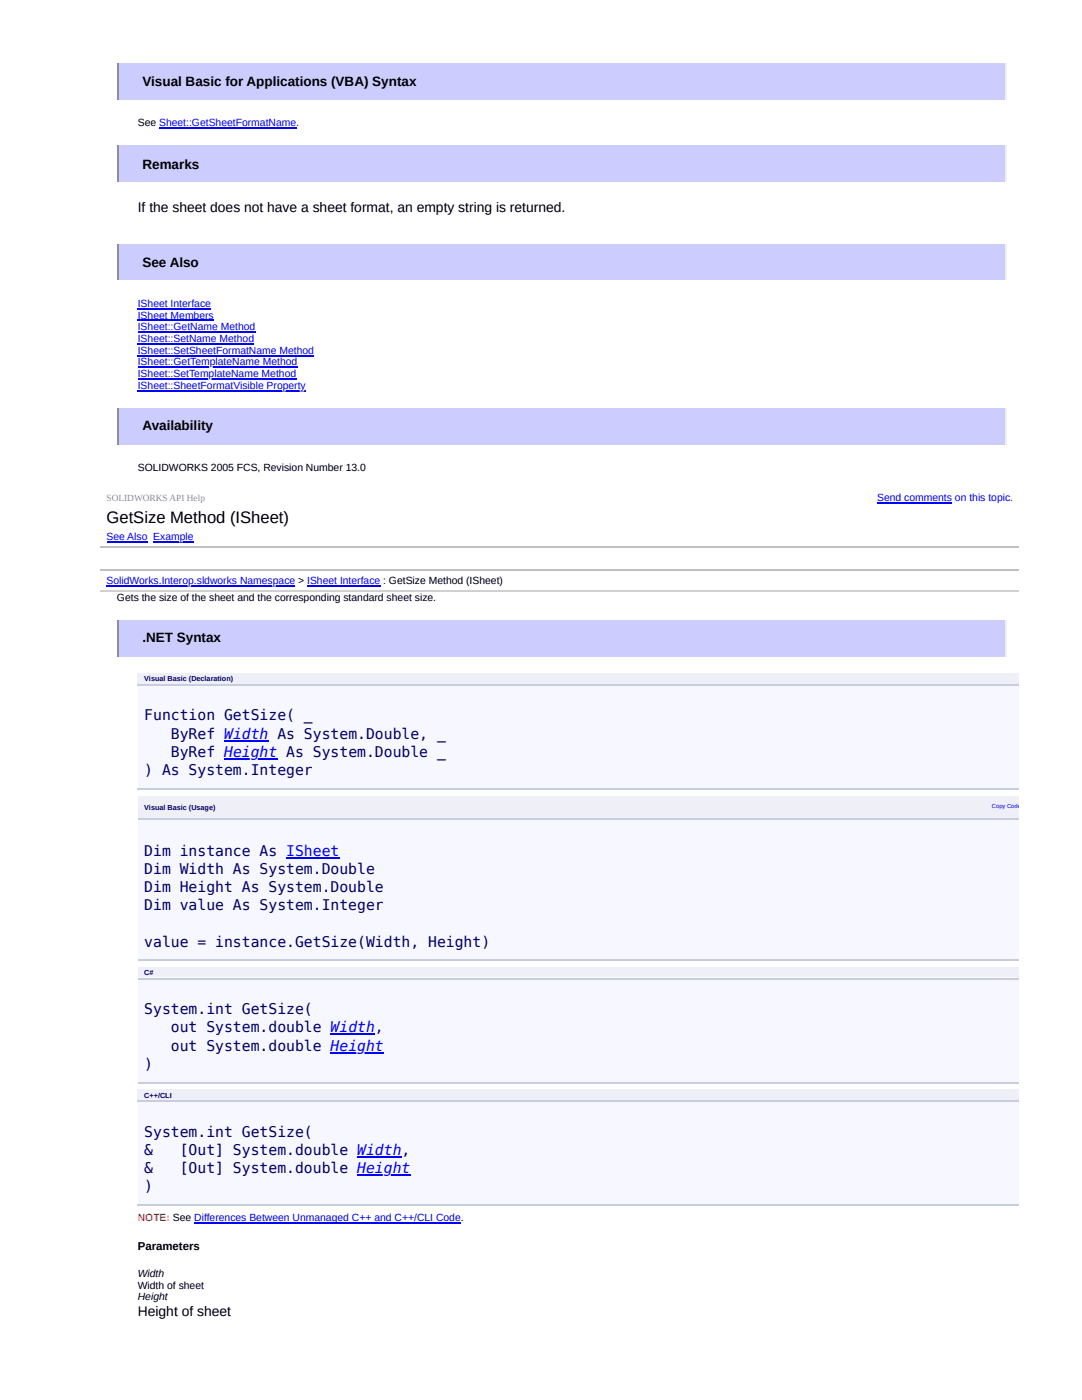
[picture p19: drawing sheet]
<svg xmlns="http://www.w3.org/2000/svg" width="216mm" height="279mm" viewBox="0 0 216 279" stroke-linecap="round" stroke-linejoin="round" font-family="sans-serif">
<defs><g id="words">
<text font-size="3.3" x="21.3" y="104.3">GetSize Method (ISheet)</text>
<g font-size="2.9" fill="#006">
<text x="28.8" y="143.8">Function GetSize( _</text>
<text x="34.1" y="147.4">ByRef Width As System.Double, _</text>
<text x="28.8" y="154.7">) As System.Integer</text>
<text x="34.1" y="151">ByRef Height As System.Double _</text>
<text x="28.8" y="170.8">Dim instance As ISheet</text>
<text x="28.8" y="174.4">Dim Width As System.Double</text>
<text x="28.8" y="178">Dim Height As System.Double</text>
<text x="28.8" y="181.7">Dim value As System.Integer</text>
<text x="28.8" y="188.9">value = instance.GetSize(Width, Height)</text>
<text x="28.8" y="202.4">System.int GetSize(</text>
<text x="34.1" y="206.1">out System.double Width,</text>
<text x="34.1" y="209.7">out System.double Height</text>
<text x="28.8" y="213.3">)</text>
<text x="28.8" y="226.8">System.int GetSize(</text>
<text x="28.8" y="230.5">&amp;</text>
<text x="35.9" y="230.5">[Out] System.double Width,</text>
<text x="28.8" y="234.1">&amp;</text>
<text x="28.8" y="237.7">)</text>
<text x="35.9" y="234.1">[Out] System.double Height</text>
</g>
<g font-size="2.8">
<text x="27.5" y="42.3">If the sheet does not have a sheet format, an empty string is returned.</text>
<text x="27.5" y="262.6">Height of sheet</text>
</g>
<g font-size="2.7">
<text x="28.4" y="17.1">Visual Basic for Applications (VBA) Syntax</text>
<text x="28.4" y="33.7">Remarks</text>
<text x="28.4" y="53.2">See Also</text>
<text x="28.4" y="85.9">Availability</text>
<text x="28.4" y="128.2">.NET Syntax</text>
</g>
<text font-size="2.3" x="27.5" y="249.4">Parameters</text>
<g font-size="2.1">
<text x="27.5" y="25.2">See Sheet::GetSheetFormatName.</text>
<text x="27.5" y="93.9">SOLIDWORKS 2005 FCS, Revision Number 13.0</text>
<text x="23.3" y="119.9">Gets the size of the sheet and the corresponding standard sheet size.</text>
<text x="27.5" y="254.8">Width</text>
<text x="27.5" y="257.2">Width of sheet</text>
<text x="27.5" y="259.5">Height</text>
</g>
<g font-size="2.1" fill="#00f">
<text x="27.5" y="61.2">ISheet Interface</text>
<text x="27.5" y="63.6">ISheet Members</text>
<text x="27.5" y="65.9">ISheet::GetName Method</text>
<text x="27.5" y="68.2">ISheet::SetName Method</text>
<text x="27.5" y="70.6">ISheet::SetSheetFormatName Method</text>
<text x="27.5" y="72.9">ISheet::GetTemplateName Method</text>
<text x="27.5" y="75.2">ISheet::SetTemplateName Method</text>
<text x="27.5" y="77.6">ISheet::SheetFormatVisible Property</text>
<text x="175" y="99.9">Send comments on this topic.</text>
<text x="21.3" y="107.7">See Also Example</text>
<text x="21.3" y="116.5">SolidWorks.Interop.sldworks Namespace &gt; ISheet Interface : GetSize Method (ISheet)</text>
</g>
<text font-size="2.1" fill="#f00" x="27.5" y="243.7">NOTE: See Differences Between Unmanaged C++ and C++/CLI Code.</text>
<text font-size="1.9" fill="#8c8c8c" x="21.3" y="99.9">SOLIDWORKS API Help</text>
<g font-size="1.4" fill="#006">
<text x="28.8" y="136">Visual Basic (Declaration)</text>
<text x="28.8" y="161.7">Visual Basic (Usage)</text>
<text x="28.8" y="194.6">C#</text>
<text x="28.8" y="219">C++/CLI</text>
</g>
<text font-size="1.2" fill="#00f" x="197.9" y="161.3">Copy Code</text>
</g></defs>
<path d="M23.3 12.7h177.6v7.3h-177.6z" fill="#ccf"/>
<path d="M200.7 12.7v7.3" fill="none" stroke="#eee" stroke-width=".26"/>
<path d="M23.5 12.7v7.3" fill="none" stroke="#9a9a9a" stroke-width=".26"/>
<path d="M23.3 29.1h177.6v7.2h-177.6z" fill="#ccf"/>
<path d="M200.7 29.1v7.2" fill="none" stroke="#eee" stroke-width=".26"/>
<path d="M23.5 29.1v7.2" fill="none" stroke="#9a9a9a" stroke-width=".26"/>
<path d="M23.3 48.8h177.6v7h-177.6z" fill="#ccf"/>
<path d="M200.7 48.8v7" fill="none" stroke="#eee" stroke-width=".26"/>
<path d="M23.5 48.8v7" fill="none" stroke="#9a9a9a" stroke-width=".26"/>
<path d="M23.3 81.5h177.6v7.2h-177.6z" fill="#ccf"/>
<path d="M200.7 81.5v7.2" fill="none" stroke="#eee" stroke-width=".26"/>
<path d="M23.5 81.5v7.2" fill="none" stroke="#9a9a9a" stroke-width=".26"/>
<path d="M20 97.3h183.2v20.8h-183.2z" fill="#fff"/>
<path d="M20 109.1h183.2M20 113.8h183.2" fill="none" stroke="#c0c0c0" stroke-width=".26"/>
<path d="M20 113.9h183.2v3.9h-183.2z" fill="#fff"/>
<path d="M20 117.9h183.2" fill="none" stroke="#d0d0d0" stroke-width=".26"/>
<path d="M23.3 123.8h177.6v7.2h-177.6z" fill="#ccf"/>
<path d="M200.7 123.8v7.2" fill="none" stroke="#eee" stroke-width=".26"/>
<path d="M23.5 123.8v7.2" fill="none" stroke="#9a9a9a" stroke-width=".26"/>
<g fill="#efeff7">
<path d="M27.5 134.4h154.7v2.1h-154.7z"/>
<path d="M182.2 134.4h21v2.1h-21z"/>
</g>
<path d="M27.5 136.5h175.7v21h-175.7z" fill="#f7f7ff"/>
<path d="M27.5 136.6h175.7M27.5 157.4h175.7" fill="none" stroke="#c8cdde" stroke-width=".26"/>
<g fill="#efeff7">
<path d="M27.5 158.8h102.5v4.7h-102.5z"/>
<path d="M130 158.8h73.2v4.7h-73.2z"/>
</g>
<path d="M27.5 163.5h175.7v28h-175.7z" fill="#f7f7ff"/>
<path d="M27.5 163.4h175.7M27.5 191.7h175.7" fill="none" stroke="#c8cdde" stroke-width=".26"/>
<g fill="#efeff7">
<path d="M27.5 193.1h105.9v2.1h-105.9z"/>
<path d="M133.4 193.1h69.8v2.1h-69.8z"/>
</g>
<path d="M27.5 195.2h175.7v20.7h-175.7z" fill="#f7f7ff"/>
<path d="M27.5 195.3h175.7M27.5 216h175.7" fill="none" stroke="#c8cdde" stroke-width=".26"/>
<g fill="#efeff7">
<path d="M27.5 217.5h129.5v2.1h-129.5z"/>
<path d="M157 217.5h46.2v2.1h-46.2z"/>
</g>
<path d="M27.5 219.6h175.7v21h-175.7z" fill="#f7f7ff"/>
<path d="M27.5 219.7h175.7M27.5 240.4h175.7" fill="none" stroke="#c8cdde" stroke-width=".26"/>
<g fill="none" stroke="#00f" stroke-width=".26">
<path d="M31.8 25.5h27.3M27.5 61.6h14.6M27.5 64h15.2M27.5 66.3h23.4M27.5 68.6h23.2M27.5 71h35.2M27.5 73.3h31.8M27.5 75.6h31.6M27.5 78h33.5M21.3 108.1h8.1M21.3 116.9h37.6M30.6 108.1h8"/>
<path d="M61.3 116.9h14.6M175 100.3h15M44.7 147.8h8.9M44.7 151.4h10.6M57.1 171.1h10.6M66 206.4h8.8M66 210.1h10.6M71.3 230.8h8.8M71.3 234.5h10.6M38.8 244.1h53.2"/>
</g>
<use href="#words"/>
</svg>
